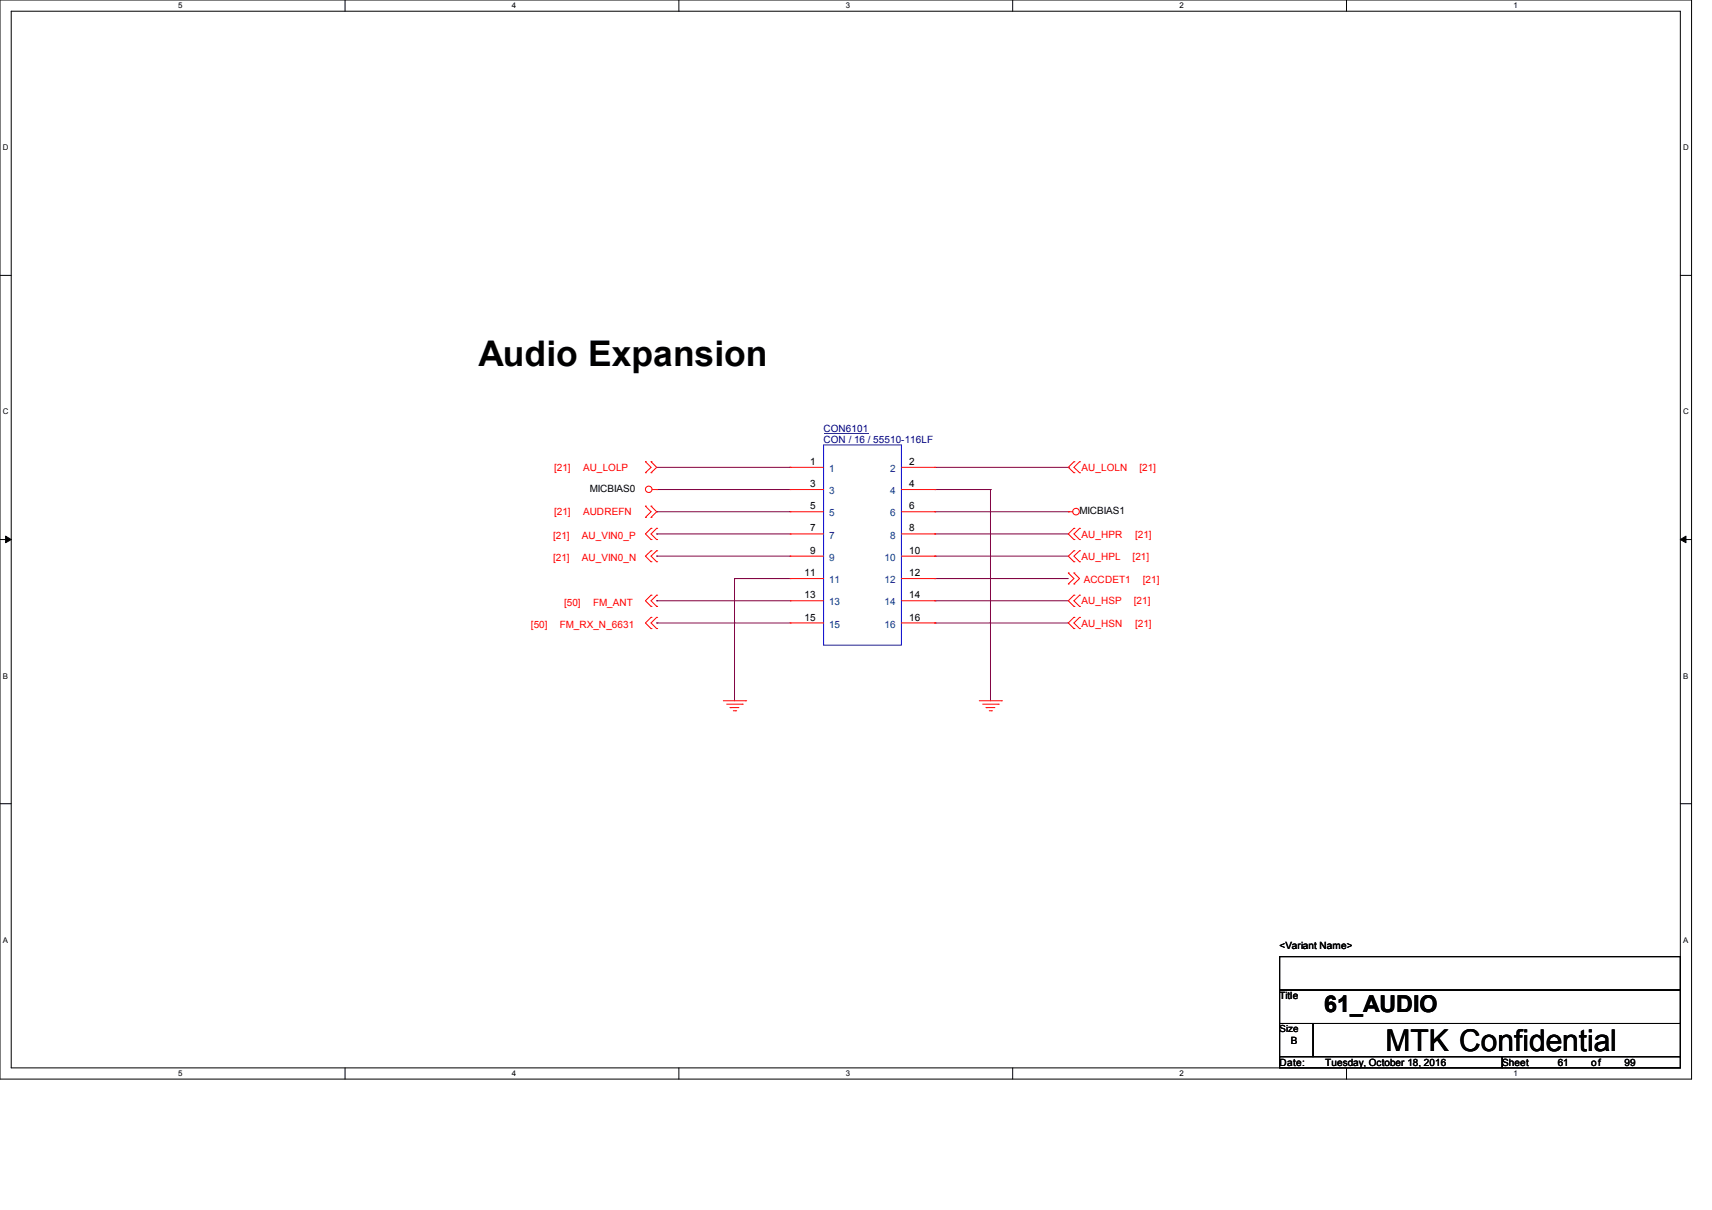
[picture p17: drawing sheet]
<svg xmlns="http://www.w3.org/2000/svg" width="297mm" height="210mm" viewBox="0 0 297 210" stroke-linecap="round" stroke-linejoin="round" font-family="sans-serif">
<defs><g id="words">
<text font-size="6.1" x="83" y="63.6">Audio Expansion</text>
<text font-size="5.2" x="240.4" y="182.5">MTK Confidential</text>
<text font-size="4" x="229.7" y="175.6">61_AUDIO</text>
<g font-size="1.7" fill="#000080">
<text x="142.9" y="75">CON6101</text>
<text x="142.9" y="76.9">CON / 16 / 55510-116LF</text>
</g>
<g font-size="1.7" fill="#f00">
<text x="96.1" y="81.7">[21]</text>
<text x="101.2" y="81.7">AU_LOLP</text>
<text x="187.6" y="81.7">AU_LOLN</text>
<text x="197.7" y="81.7">[21]</text>
<text x="96.1" y="89.5">[21]</text>
<text x="101.2" y="89.5">AUDREFN</text>
<text x="96" y="93.5">[21]</text>
<text x="101" y="93.5">AU_VIN0_P</text>
<text x="187.6" y="93.3">AU_HPR</text>
<text x="196.9" y="93.3">[21]</text>
<text x="96" y="97.4">[21]</text>
<text x="101" y="97.4">AU_VIN0_N</text>
<text x="187.6" y="97.2">AU_HPL</text>
<text x="188" y="101.2">ACCDET1</text>
<text x="196.5" y="97.2">[21]</text>
<text x="198.3" y="101.2">[21]</text>
<text x="97.9" y="105.1">[50]</text>
<text x="102.9" y="105.1">FM_ANT</text>
<text x="187.6" y="104.9">AU_HSP</text>
<text x="196.7" y="104.9">[21]</text>
<text x="92.1" y="109">[50]</text>
<text x="97.1" y="109">FM_RX_N_6631</text>
<text x="187.6" y="108.8">AU_HSN</text>
<text x="196.9" y="108.8">[21]</text>
</g>
<g font-size="1.7">
<text x="140.5" y="80.7">1</text>
<text x="157.7" y="80.7">2</text>
<text x="102.3" y="85.4">MICBIAS0</text>
<text x="140.5" y="84.5">3</text>
<text x="140.5" y="88.4">5</text>
<text x="157.7" y="88.4">6</text>
<text x="157.7" y="84.5">4</text>
<text x="187.3" y="89.3">MICBIAS1</text>
<text x="140.5" y="92.2">7</text>
<text x="157.7" y="92.2">8</text>
<text x="139.6" y="100">11</text>
<text x="140.5" y="96.1">9</text>
<text x="157.7" y="100">12</text>
<text x="157.7" y="96.1">10</text>
<text x="139.6" y="103.8">13</text>
<text x="139.6" y="107.7">15</text>
<text x="157.7" y="107.7">16</text>
<text x="157.7" y="103.8">14</text>
<text x="222" y="164.8">&lt;Variant Name&gt;</text>
<text x="222" y="173.4">Title</text>
<text x="222" y="179.2">Size</text>
<text x="222" y="185">Date:</text>
<text x="223.9" y="181.1">B</text>
<text x="229.9" y="185">Tuesday, October 18, 2016</text>
<text x="260.6" y="185">Sheet</text>
<text x="270.2" y="185">61</text>
<text x="276.1" y="185">of</text>
<text x="281.8" y="185">99</text>
</g>
<g font-size="1.7" fill="#004080">
<text x="143.8" y="81.9">1</text>
<text x="154.4" y="81.9">2</text>
<text x="143.8" y="85.8">3</text>
<text x="143.8" y="89.6">5</text>
<text x="154.4" y="89.6">6</text>
<text x="154.4" y="85.8">4</text>
<text x="143.8" y="93.5">7</text>
<text x="154.4" y="93.5">8</text>
<text x="143.8" y="97.3">9</text>
<text x="143.8" y="101.2">11</text>
<text x="153.4" y="101.2">12</text>
<text x="153.4" y="97.3">10</text>
<text x="143.8" y="105.1">13</text>
<text x="153.4" y="105.1">14</text>
<text x="143.8" y="108.9">15</text>
<text x="153.4" y="108.9">16</text>
</g>
<g font-size="1.4">
<text x="30.9" y="1.4">5</text>
<text x="88.8" y="1.4">4</text>
<text x="146.7" y="1.4">3</text>
<text x="204.6" y="1.4">2</text>
<text x="262.6" y="1.4">1</text>
<text x=".5" y="26.1">D</text>
<text x="292" y="26.1">D</text>
<text x=".5" y="71.9">C</text>
<text x="292" y="71.9">C</text>
<text x=".5" y="117.8">B</text>
<text x="292" y="117.8">B</text>
<text x=".5" y="163.6">A</text>
<text x="292" y="163.6">A</text>
<text x="30.9" y="186.8">5</text>
<text x="88.8" y="186.8">4</text>
<text x="146.7" y="186.8">3</text>
<text x="204.6" y="186.8">2</text>
<text x="262.6" y="186.8">1</text>
</g>
</g></defs>
<path d="M0 0h293.5v187.3h-293.5zM1.9 1.9h289.6v183.4h-289.6z" fill="none" stroke="#000" stroke-width=".17"/>
<g fill="#fff">
<path d="M30.9 .2h.8v1.5h-.8z"/>
<path d="M30.9 185.5h.8v1.6h-.8z"/>
</g>
<path d="M59.9 0v1.9M59.9 185.3v2" fill="none" stroke="#000" stroke-width=".17"/>
<g fill="#fff">
<path d="M88.8 .2h.8v1.5h-.8z"/>
<path d="M88.8 185.5h.8v1.6h-.8z"/>
</g>
<path d="M117.8 0v1.9M117.8 185.3v2" fill="none" stroke="#000" stroke-width=".17"/>
<g fill="#fff">
<path d="M146.7 .2h.8v1.5h-.8z"/>
<path d="M146.7 185.5h.8v1.6h-.8z"/>
</g>
<path d="M175.7 0v1.9M175.7 185.3v2" fill="none" stroke="#000" stroke-width=".17"/>
<g fill="#fff">
<path d="M204.6 .2h.8v1.5h-.8z"/>
<path d="M204.6 185.5h.8v1.6h-.8z"/>
</g>
<path d="M233.6 0v1.9M233.6 185.3v2" fill="none" stroke="#000" stroke-width=".17"/>
<g fill="#fff">
<path d="M262.6 .2h.7v1.5h-.7z"/>
<path d="M262.6 185.5h.7v1.6h-.7z"/>
<path d="M.5 24.8h1v1.6h-1z"/>
<path d="M292 24.8h1v1.6h-1z"/>
<path d="M.5 70.7h1v1.5h-1z"/>
<path d="M292 70.7h1v1.5h-1z"/>
</g>
<path d="M0 47.8h1.9M291.5 47.8h2" fill="none" stroke="#000" stroke-width=".17"/>
<g fill="#fff">
<path d="M.5 116.5h.9v1.6h-.9z"/>
<path d="M292 116.5h.9v1.6h-.9z"/>
</g>
<path d="M0 93.6h1.9M291.5 93.6h2" fill="none" stroke="#000" stroke-width=".17"/>
<path d="M1 93l.9 .6-.9 .6zM291.5 93.6l1-.6v1.2z" fill="#000" stroke="#000" stroke-width=".17"/>
<g fill="#fff">
<path d="M.5 162.4h.9v1.5h-.9z"/>
<path d="M292 162.4h.9v1.5h-.9z"/>
</g>
<path d="M0 139.5h1.9M291.5 139.5h2M222 166h69.5v5.8h-69.5zM222 171.8h69.5v5.8h-69.5zM222 177.6h5.8v5.8h-5.8zM227.8 177.6h63.7v5.8h-63.7zM222 183.4h38.6v1.9h-38.6zM260.6 183.4h30.9v1.9h-30.9z" fill="none" stroke="#000" stroke-width=".17"/>
<g fill="none" stroke="#800040" stroke-width=".17">
<path d="M113.9 85h.1M113.9 92.7h.1M113.9 96.5h.1M113.9 88.8h.1M113.9 85h23.2M113.9 81.1h23.2M113.9 92.7h23.2M113.9 96.5h23.2M113.9 88.8h23.2M137.1 81.1h.1M162.2 85h.1M162.2 92.7h.1"/>
<path d="M162.2 96.5h.1M162.2 85h9.6M162.2 81.1h23.1M162.2 92.7h23.1M162.2 96.5h23.1M162.2 88.8h23.1M171.8 85h.1M171.8 85v36.6M185.3 81.1h.1M185.3 88.8h.1M113.9 104.3h.1M113.9 108.1h.1"/>
<path d="M113.9 104.3h23.2M113.9 108.1h23.2M127.4 100.4h.1M127.4 100.4h9.7M127.4 100.4v21.2M162.2 104.3h.1M162.2 108.1h.1M162.2 100.4h.1M162.2 104.3h23.1M162.2 108.1h23.1M162.2 100.4h23.1"/>
</g>
<g fill="none" stroke="#f00" stroke-width=".17">
<path d="M112 89.8h.1M112 87.8h.1M112 82h.1M112 80.1h.1M112 87.8l.9 1-.9 1M112 80.1l.9 1-.9 .9M112.9 91.7h.1M112.9 93.6h.1M112.9 95.6h.1M112.9 97.5h.1M112.9 87.8h.1M112.9 89.8h.1"/>
<path d="M112.9 80.1h.1M112.9 82h.1M112.9 91.7l-.9 1 .9 .9M112.9 95.6l-.9 .9 .9 1M112.9 87.8l1 1-1 1M112.9 80.1l1 1-1 .9M113.2 85h.7M113.9 85h.1M113.9 91.7h.1M113.9 93.6h.1M113.9 95.6h.1M113.9 97.5h.1"/>
<path d="M113.9 91.7l-1 1 1 .9M113.9 95.6l-1 .9 1 1M137.1 81.1h.1M137.1 85h.1M137.1 88.8h.1M137.1 92.7h.1M137.1 96.5h.1M137.1 85h5.8M137.1 88.8h5.8M137.1 81.1h5.8M137.1 92.7h5.8M137.1 96.5h5.8"/>
<path d="M156.4 85h5.8M156.4 88.8h5.8M156.4 81.1h5.8M156.4 92.7h5.8M156.4 96.5h5.8M162.2 96.5h.1M162.2 92.7h.1M162.2 88.8h.1M162.2 85h.1M162.2 81.1h.1M185.3 88.8h.1M185.3 99.4h.1"/>
<path d="M185.3 88.8h.8M185.3 99.4l1 1-1 .9M186.3 91.7h.1M186.3 93.6h.1M186.3 95.6h.1M186.3 97.5h.1M186.3 99.4h.1M186.3 80.1h.1M186.3 82h.1M186.3 91.7l-1 1 1 .9M186.3 95.6l-1 .9 1 1M186.3 99.4l1 1-1 .9"/>
<path d="M186.3 80.1l-1 1 1 .9M187.3 93.6h.1M187.3 91.7h.1M187.3 97.5h.1M187.3 95.6h.1M187.3 82h.1M187.3 80.1h.1M187.3 91.7l-1 1 1 .9M187.3 95.6l-1 .9 1 1M187.3 80.1l-1 1 1 .9M112.9 103.3h.1M112.9 105.2h.1"/>
<path d="M112.9 107.1h.1M112.9 109.1h.1M112.9 103.3l-.9 1 .9 .9M112.9 107.1l-.9 1 .9 1M113.9 103.3h.1M113.9 105.2h.1M113.9 107.1h.1M113.9 109.1h.1M113.9 103.3l-1 1 1 .9M113.9 107.1l-1 1 1 1M137.1 100.4h.1M137.1 104.3h.1"/>
<path d="M137.1 108.1h.1M137.1 100.4h5.8M137.1 104.3h5.8M137.1 108.1h5.8M156.4 100.4h5.8M156.4 104.3h5.8M156.4 108.1h5.8M162.2 108.1h.1M162.2 104.3h.1M162.2 100.4h.1M185.3 101.3h.1M186.3 101.3h.1"/>
<path d="M186.3 103.3h.1M186.3 105.2h.1M186.3 107.1h.1M186.3 109.1h.1M186.3 103.3l-1 1 1 .9M186.3 107.1l-1 1 1 1M187.3 105.2h.1M187.3 103.3h.1M187.3 109.1h.1M187.3 107.1h.1M187.3 103.3l-1 1 1 .9M187.3 107.1l-1 1 1 1"/>
<path d="M125.5 121.6h3.9M126.1 122.2h2.7M126.7 122.8h.1M126.7 122.8h1.5M127.2 123.4h.4M127.6 123.4h.1M128.8 122.2h.1M129.4 121.6h.1M169.9 121.6h3.8M170.5 122.2h2.7M171.1 122.8h.1M171.1 122.8h1.5"/>
<path d="M171.6 123.4h.4M172 123.4h.1M173.2 122.2h.1M173.7 121.6h.1"/>
<circle cx="112.6" cy="84.9" r=".56"/>
<circle cx="186.7" cy="88.8" r=".57"/>
</g>
<path d="M142.9 77.2h13.5v34.8h-13.5z" fill="none" stroke="#00f" stroke-width=".17"/>
<path d="M142.9 75.2h7.8" fill="none" stroke="#000080" stroke-width=".17"/>
<use href="#words"/>
</svg>
